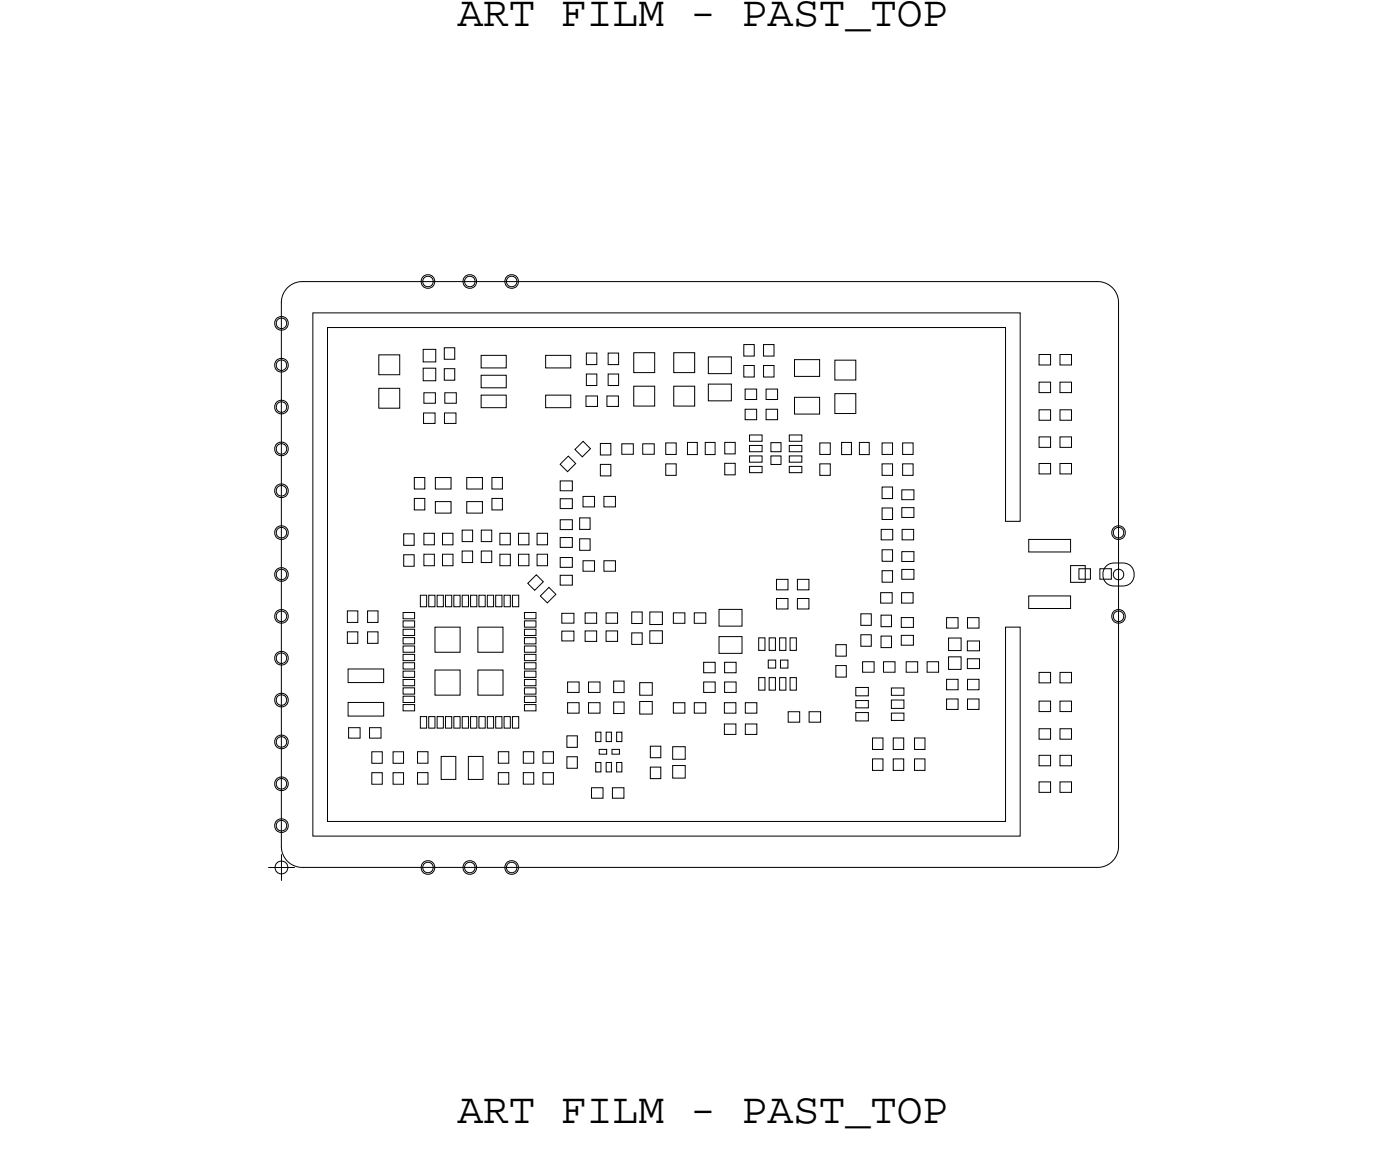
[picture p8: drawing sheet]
<svg xmlns="http://www.w3.org/2000/svg" width="67mm" height="55mm" viewBox="0 0 67 55" stroke-linecap="round" stroke-linejoin="round" font-family="sans-serif">
<defs><g id="words">
<g font-size="2.1">
<text x="21.9" y="1.2">ART FILM - PAST_TOP</text>
<text x="21.9" y="53.7">ART FILM - PAST_TOP</text>
</g>
</g></defs>
<!-- layer: Board Outline -->
<path d="M13.4 14.5v25.9zM14.4 13.5h38.1zM14.4 13.5a1 1 0 0 0-1 1M52.5 13.5a1 1 0 0 1 1 1M53.5 14.5v25.9zM13.4 40.4a1 1 0 0 0 1 1M14.4 41.4h38.1zM53.5 40.4a1 1 0 0 1-1 1" fill="none" stroke="#000" stroke-width=".05"/>
<!-- layer: Components -->
<path d="M20.8 30h1.2v1.2h-1.2zM20.8 32h1.2v1.2h-1.2zM22.8 30h1.2v1.2h-1.2zM22.8 32h1.2v1.2h-1.2z" fill="none" stroke="#000" stroke-width=".05"/>
<!-- layer: Nets -->
<g fill="none" stroke="#000" stroke-width=".05">
<path d="M13.2 15.2l.3-.1 .2 .1 .1 .2-.1 .3-.2 .1-.3-.1-.1-.3zM13.2 19.2l.3-.1 .2 .1 .1 .2-.1 .3-.2 .1-.3-.1-.1-.3zM13.2 17.2l.3-.1 .2 .1 .1 .2-.1 .3-.2 .1-.3-.1-.1-.3zM13.3 15.3l.2-.1 .1 .1 .1 .1-.1 .2-.1 .1-.2-.1-.1-.2zM13.3 19.3l.2-.1 .1 .1 .1 .1-.1 .2-.1 .1-.2-.1-.1-.2zM13.3 17.3l.2-.1 .1 .1 .1 .1-.1 .2-.1 .1-.2-.1-.1-.2zM18.1 17h1v.9h-1zM18.1 18.6h1v.9h-1zM20.2 13.2l.2-.1 .3 .1 .1 .2-.1 .3-.3 .1-.2-.1-.1-.3zM20.2 17.6h.6v.6h-.6zM20.2 16.7h.6v.6h-.6zM20.2 19.7h.6v.5h-.6z"/>
<path d="M20.3 18.8h.5v.5h-.5zM20.3 13.3l.1-.1 .2 .1 .1 .1-.1 .2-.2 .1-.1-.1-.1-.2zM21.2 17.6h.5v.6h-.5zM21.2 16.6h.5v.6h-.5zM21.2 19.7h.6v.5h-.6zM21.3 18.8h.5v.5h-.5zM22.2 13.2l.3-.1 .2 .1 .1 .2-.1 .3-.2 .1-.3-.1-.1-.3zM22.3 13.3l.2-.1 .1 .1 .1 .1-.1 .2-.1 .1-.2-.1-.1-.2zM23 17h1.2v.6h-1.2zM23 18.9h1.2v.6h-1.2zM23 17.9h1.2v.6h-1.2zM24.2 13.2l.3-.1 .2 .1 .1 .2-.1 .3-.2 .1-.3-.1-.1-.3z"/>
<path d="M24.3 13.3l.2-.1 .1 .1 .1 .1-.1 .2-.1 .1-.2-.1-.1-.2zM26.1 17h1.2v.6h-1.2zM26.1 18.9h1.2v.6h-1.2zM28 18.9h.6v.5h-.6zM28 16.9h.5v.5h-.5zM28 17.9h.5v.5h-.5zM29 18.9h.6v.5h-.6zM29.1 16.9h.5v.5h-.5zM29.1 17.9h.5v.5h-.5zM30.3 16.9h1v.9h-1zM30.3 18.5h1v.9h-1zM32.2 18.5h1v.9h-1z"/>
<path d="M32.2 16.9h1v.9h-1zM33.8 18.4h1.1v.8h-1.1zM33.8 17.1h1.1v.8h-1.1zM35.5 17.5h.5v.5h-.5zM35.5 16.5h.5v.5h-.5zM35.6 18.6h.6v.5h-.6zM35.6 19.6h.6v.5h-.6zM36.5 17.5h.5v.5h-.5zM36.5 16.5h.5v.5h-.5zM36.6 18.6h.6v.5h-.6zM36.6 19.6h.6v.5h-.6zM38 17.2h1.2v.8h-1.2z"/>
<path d="M38 19h1.2v.8h-1.2zM39.9 17.2h1v1h-1zM39.9 18.8h1v1h-1zM49.7 16.9h.5v.5h-.5zM49.7 19.6h.5v.5h-.5zM49.7 18.3h.5v.5h-.5zM50.7 16.9h.5v.5h-.5zM50.7 19.6h.5v.5h-.5zM50.7 18.3h.5v.5h-.5zM13.2 39.2l.3-.1 .2 .1 .1 .2-.1 .3-.2 .1-.3-.1-.1-.3zM13.2 33.2l.3-.1 .2 .1 .1 .2-.1 .3-.2 .1-.3-.1-.1-.3zM13.2 35.2l.3-.1 .2 .1 .1 .2-.1 .3-.2 .1-.3-.1-.1-.3z"/>
<path d="M13.2 31.2l.3-.1 .2 .1 .1 .2-.1 .3-.2 .1-.3-.1-.1-.3zM13.2 29.2l.3-.1 .2 .1 .1 .2-.1 .3-.2 .1-.3-.1-.1-.3zM13.2 27.2l.3-.1 .2 .1 .1 .2-.1 .3-.2 .1-.3-.1-.1-.3zM13.2 25.2l.3-.1 .2 .1 .1 .2-.1 .3-.2 .1-.3-.1-.1-.3zM13.2 21.2l.3-.1 .2 .1 .1 .2-.1 .3-.2 .1-.3-.1-.1-.3zM13.2 23.2l.3-.1 .2 .1 .1 .2-.1 .3-.2 .1-.3-.1-.1-.3zM13.2 37.2l.3-.1 .2 .1 .1 .2-.1 .3-.2 .1-.3-.1-.1-.3zM13.3 39.3l.2-.1 .1 .1 .1 .1-.1 .2-.1 .1-.2-.1-.1-.2zM13.3 33.3l.2-.1 .1 .1 .1 .1-.1 .2-.1 .1-.2-.1-.1-.2zM13.3 35.3l.2-.1 .1 .1 .1 .1-.1 .2-.1 .1-.2-.1-.1-.2zM13.3 31.3l.2-.1 .1 .1 .1 .1-.1 .2-.1 .1-.2-.1-.1-.2zM13.3 29.3l.2-.1 .1 .1 .1 .1-.1 .2-.1 .1-.2-.1-.1-.2z"/>
<path d="M13.3 27.3l.2-.1 .1 .1 .1 .1-.1 .2-.1 .1-.2-.1-.1-.2zM13.3 25.3l.2-.1 .1 .1 .1 .1-.1 .2-.1 .1-.2-.1-.1-.2zM13.3 21.3l.2-.1 .1 .1 .1 .1-.1 .2-.1 .1-.2-.1-.1-.2zM13.3 23.3l.2-.1 .1 .1 .1 .1-.1 .2-.1 .1-.2-.1-.1-.2zM13.3 37.3l.2-.1 .1 .1 .1 .1-.1 .2-.1 .1-.2-.1-.1-.2zM16.6 30.2h.5v.5h-.5zM16.6 29.2h.5v.5h-.5zM16.6 33.6h1.7v.6h-1.7zM16.6 32h1.7v.6h-1.7zM16.7 34.8h.5v.5h-.5zM17.6 30.2h.5v.5h-.5zM17.6 29.2h.5v.5h-.5z"/>
<path d="M17.7 34.8h.5v.5h-.5zM17.8 36.9h.5v.6h-.5zM17.8 35.9h.5v.6h-.5zM18.8 35.9h.5v.6h-.5zM18.8 36.9h.5v.6h-.5zM19.3 33.3h.5v.3h-.5zM19.3 30.1h.5v.3h-.5zM19.3 32.9h.5v.3h-.5zM19.3 32.5h.5v.3h-.5zM19.3 33.7h.5v.3h-.5zM19.3 30.9h.5v.3h-.5zM19.3 30.5h.5v.3h-.5z"/>
<path d="M19.3 31.7h.5v.3h-.5zM19.3 31.3h.5v.3h-.5zM19.3 29.7h.5v.3h-.5zM19.3 29.3h.5v.3h-.5zM19.3 32.1h.5v.3h-.5zM19.3 26.5h.5v.6h-.5zM19.3 25.5h.5v.6h-.5zM19.8 22.8h.5v.6h-.5zM19.8 23.8h.5v.6h-.5zM20 35.9h.5v.6h-.5zM20 36.9h.5v.6h-.5zM20.1 34.2h.3v.6h-.3z"/>
<path d="M20.1 28.4h.3v.6h-.3zM20.3 26.5h.5v.5h-.5zM20.3 25.5h.5v.5h-.5zM20.5 28.4h.3v.6h-.3zM20.5 34.2h.3v.6h-.3zM20.8 22.8h.8v.6h-.8zM20.8 24h.8v.5h-.8zM20.9 34.2h.3v.6h-.3zM20.9 28.4h.3v.6h-.3zM21.1 36.1h.7v1.1h-.7zM21.1 26.5h.5v.5h-.5zM21.1 25.5h.5v.5h-.5z"/>
<path d="M21.3 34.2h.3v.6h-.3zM21.3 28.4h.3v.6h-.3zM21.7 34.2h.3v.6h-.3zM21.7 28.4h.3v.6h-.3zM22.1 26.3h.5v.6h-.5zM22.1 25.3h.5v.6h-.5zM22.1 34.2h.3v.6h-.3zM22.1 28.4h.3v.6h-.3zM22.3 22.8h.8v.6h-.8zM22.3 24h.8v.5h-.8zM22.4 36.1h.7v1.1h-.7zM22.5 34.2h.3v.6h-.3z"/>
<path d="M22.5 28.4h.3v.6h-.3zM22.9 28.4h.3v.6h-.3zM22.9 34.2h.3v.6h-.3zM23 26.3h.5v.6h-.5zM23 25.3h.5v.6h-.5zM23.3 28.4h.3v.6h-.3zM23.3 34.2h.3v.6h-.3zM23.5 22.8h.5v.6h-.5zM23.5 23.8h.5v.6h-.5zM23.7 34.2h.3v.6h-.3zM23.7 28.4h.3v.6h-.3zM23.8 35.9h.5v.6h-.5z"/>
<path d="M23.8 36.9h.5v.6h-.5zM23.9 26.5h.5v.5h-.5zM23.9 25.5h.5v.5h-.5zM24.1 28.4h.3v.6h-.3zM24.1 34.2h.3v.6h-.3zM24.5 28.4h.3v.6h-.3zM24.5 34.2h.3v.6h-.3zM24.8 26.5h.5v.5h-.5zM24.8 25.5h.5v.5h-.5zM25 35.9h.5v.6h-.5zM25 36.9h.5v.6h-.5zM25.1 32.9h.5v.3h-.5z"/>
<path d="M25.1 29.3h.5v.3h-.5zM25.1 30.1h.5v.3h-.5zM25.1 29.7h.5v.3h-.5zM25.1 33.3h.5v.3h-.5zM25.1 32.5h.5v.3h-.5zM25.1 32.1h.5v.3h-.5zM25.1 31.3h.5v.3h-.5zM25.1 30.9h.5v.3h-.5zM25.1 30.5h.5v.3h-.5zM25.1 31.7h.5v.3h-.5zM25.1 33.7h.5v.3h-.5zM25.2 27.9l.4-.4 .4 .3-.4 .4z"/>
<path d="M25.7 26.5h.5v.5h-.5zM25.7 25.5h.5v.5h-.5zM25.8 28.5l.4-.4 .4 .3-.4 .4zM25.9 35.9h.5v.6h-.5zM25.9 36.9h.5v.6h-.5zM26.8 27.5h.5v.5h-.5zM26.8 23h.5v.4h-.5zM26.8 23.8h.5v.5h-.5zM26.8 24.8h.5v.5h-.5zM26.8 25.7h.5v.5h-.5zM26.8 26.6h.5v.5h-.5zM26.8 30.2h.6v.4h-.6z"/>
<path d="M26.8 29.3h.6v.5h-.6zM27.1 35.2h.5v.5h-.5zM27.1 36.2h.5v.5h-.5zM27.1 32.6h.6v.5h-.6zM27.1 33.6h.6v.5h-.6zM27.2 21.8l.3 .3-.4 .4-.3-.3zM27.7 24.7h.5v.6h-.5zM27.7 25.7h.5v.6h-.5zM27.9 23.7h.5v.5h-.5zM27.9 26.8h.5v.5h-.5zM27.9 21.1l.3 .3-.4 .4-.3-.3zM28 30.1h.5v.5h-.5z"/>
<path d="M28 29.3h.5v.5h-.5zM28.1 33.6h.6v.5h-.6zM28.1 32.6h.6v.5h-.6zM28.3 37.6h.5v.5h-.5zM28.5 36.4h.2v.5h-.2zM28.5 35h.2v.4h-.2zM28.7 21.2h.5v.5h-.5zM28.7 22.2h.5v.5h-.5zM28.9 26.8h.5v.5h-.5zM28.9 23.7h.5v.5h-.5zM29 29.3h.5v.5h-.5zM29 30.1h.5v.5h-.5z"/>
<path d="M29 36.4h.2v.5h-.2zM29 35h.2v.4h-.2zM29.3 37.6h.5v.5h-.5zM29.3 33.5h.5v.6h-.5zM29.3 32.5h.5v.6h-.5zM29.5 36.4h.2v.5h-.2zM29.5 35h.2v.4h-.2zM29.7 21.2h.6v.5h-.6zM30.2 29.2h.5v.6h-.5zM30.2 30.2h.5v.6h-.5zM30.6 33.5h.6v.6h-.6zM30.6 32.6h.6v.6h-.6z"/>
<path d="M30.7 21.2h.6v.5h-.6zM31.1 29.2h.6v.6h-.6zM31.1 30.1h.6v.6h-.6zM31.1 36.7h.5v.5h-.5zM31.1 35.7h.5v.5h-.5zM31.8 21.2h.5v.5h-.5zM31.8 22.2h.5v.5h-.5zM32.1 36.6h.6v.6h-.6zM32.1 35.7h.6v.6h-.6zM32.2 33.6h.5v.5h-.5zM32.2 29.3h.5v.5h-.5zM32.9 21.1h.4v.6h-.4z"/>
<path d="M33.2 33.6h.5v.5h-.5zM33.2 29.3h.5v.5h-.5zM33.6 32.6h.6v.5h-.6zM33.6 31.6h.6v.5h-.6zM33.7 21.1h.5v.6h-.5zM34.4 30.4h1.1v.8h-1.1zM34.4 29.1h1.1v.8h-1.1zM34.6 33.6h.6v.5h-.6zM34.6 34.6h.6v.5h-.6zM34.6 32.6h.6v.5h-.6zM34.6 31.6h.6v.5h-.6zM34.6 21.1h.5v.6h-.5z"/>
<path d="M34.6 22.1h.5v.6h-.5zM35.6 34.6h.6v.5h-.6zM35.6 33.6h.6v.5h-.6zM35.8 21.3h.6v.3h-.6zM35.8 20.8h.6v.3h-.6zM35.8 21.8h.6v.3h-.6zM35.8 22.3h.6v.3h-.6zM36.3 32.4h.3v.6h-.3zM36.3 30.5h.3v.6h-.3zM36.8 32.4h.3v.6h-.3zM36.8 30.5h.3v.6h-.3zM37.1 28.6h.6v.5h-.6z"/>
<path d="M37.1 27.7h.6v.5h-.6zM37.3 30.5h.3v.6h-.3zM37.3 32.4h.3v.6h-.3zM37.7 34h.5v.5h-.5zM37.7 20.8h.6v.3h-.6zM37.7 21.3h.6v.3h-.6zM37.7 21.8h.6v.3h-.6zM37.7 22.3h.6v.3h-.6zM37.8 30.5h.3v.6h-.3zM37.8 32.4h.3v.6h-.3zM38.1 28.6h.6v.5h-.6zM38.1 27.7h.6v.5h-.6z"/>
<path d="M38.7 34h.5v.5h-.5zM39.2 21.2h.5v.5h-.5zM39.2 22.2h.5v.5h-.5zM39.9 30.8h.5v.6h-.5zM39.9 31.8h.5v.6h-.5zM40.2 21.1h.5v.6h-.5zM40.9 34h.6v.4h-.6zM40.9 32.8h.6v.4h-.6zM40.9 33.5h.6v.3h-.6zM41.1 21.1h.4v.6h-.4zM41.1 30.3h.5v.6h-.5zM41.1 29.3h.5v.6h-.5z"/>
<path d="M41.2 31.6h.6v.5h-.6zM41.7 35.3h.5v.5h-.5zM41.7 36.3h.5v.5h-.5zM42.1 28.3h.5v.5h-.5zM42.1 30.4h.5v.5h-.5zM42.1 29.4h.5v.5h-.5zM42.1 25.3h.6v.5h-.6zM42.2 23.3h.5v.5h-.5zM42.2 27.3h.5v.5h-.5zM42.2 21.2h.5v.5h-.5zM42.2 24.3h.5v.5h-.5zM42.2 26.3h.5v.5h-.5z"/>
<path d="M42.2 22.2h.5v.5h-.5zM42.2 31.6h.6v.5h-.6zM42.6 33.4h.6v.4h-.6zM42.6 32.9h.6v.3h-.6zM42.6 34.1h.6v.3h-.6zM42.7 35.3h.5v.5h-.5zM42.7 36.3h.5v.5h-.5zM43.1 30.4h.5v.4h-.5zM43.1 29.5h.5v.5h-.5zM43.1 28.3h.5v.5h-.5zM43.1 23.4h.6v.5h-.6zM43.1 27.2h.6v.5h-.6z"/>
<path d="M43.1 24.3h.6v.4h-.6zM43.1 26.4h.6v.4h-.6zM43.1 25.3h.6v.5h-.6zM43.1 22.2h.5v.5h-.5zM43.1 21.2h.5v.5h-.5zM43.3 31.6h.6v.5h-.6zM43.7 35.3h.5v.5h-.5zM43.7 36.3h.5v.5h-.5zM44.3 31.6h.6v.5h-.6zM45.2 33.4h.6v.5h-.6zM45.2 29.5h.6v.5h-.6zM45.2 32.5h.6v.5h-.6z"/>
<path d="M45.3 30.5h.6v.6h-.6zM45.3 31.4h.6v.6h-.6zM46.2 30.6h.6v.5h-.6zM46.2 31.5h.6v.4h-.6zM46.2 29.5h.6v.5h-.6zM46.2 32.5h.6v.5h-.6zM46.2 33.4h.6v.5h-.6zM49.2 25.8h2v.6h-2zM49.2 28.5h2v.6h-2zM49.7 20.9h.5v.5h-.5zM49.7 22.1h.5v.5h-.5zM49.7 32.1h.5v.5h-.5z"/>
<path d="M49.7 34.8h.5v.5h-.5zM49.7 33.5h.5v.5h-.5zM49.7 37.4h.5v.5h-.5zM49.7 36.1h.5v.5h-.5zM50.7 20.9h.5v.5h-.5zM50.7 22.1h.5v.5h-.5zM50.7 32.1h.5v.5h-.5zM50.7 34.8h.5v.5h-.5zM50.7 33.5h.5v.5h-.5zM50.7 37.4h.5v.5h-.5zM50.7 36.1h.5v.5h-.5zM51.2 27h.7v.8h-.7z"/>
<path d="M51.6 27.2h.5v.5h-.5zM52.6 27.2h.5v.5h-.5zM52.9 27a.93 .93 0 0 1 1.3 .3v.3a.85 .85 0 0 1-1.5 0v-.3zM53.2 25.2l.2-.1 .3 .1 .1 .2-.1 .3-.3 .1-.2-.1-.1-.3zM53.2 29.2l.2-.1 .3 .1 .1 .2-.1 .3-.3 .1-.2-.1-.1-.3zM53.3 27.3l.1-.1 .2 .1 .1 .1-.1 .2-.2 .1-.1-.1-.1-.2zM53.3 25.3l.1-.1 .2 .1 .1 .1-.1 .2-.2 .1-.1-.1-.1-.2zM53.3 29.3l.1-.1 .2 .1 .1 .1-.1 .2-.2 .1-.1-.1-.1-.2zM20.2 41.2l.2-.1 .3 .1 .1 .2-.1 .3-.3 .1-.2-.1-.1-.3zM20.3 41.3l.1-.1 .2 .1 .1 .1-.1 .2-.2 .1-.1-.1-.1-.2zM22.2 41.2l.3-.1 .2 .1 .1 .2-.1 .3-.2 .1-.3-.1-.1-.3zM22.3 41.3l.2-.1 .1 .1 .1 .1-.1 .2-.1 .1-.2-.1-.1-.2z"/>
<path d="M24.2 41.2l.3-.1 .2 .1 .1 .2-.1 .3-.2 .1-.3-.1-.1-.3zM24.3 41.3l.2-.1 .1 .1 .1 .1-.1 .2-.1 .1-.2-.1-.1-.2z"/>
</g>
<!-- layer: Drawing Origin -->
<path d="M12.8 41.4h1.3M13.2 41.2l.3-.1 .2 .1 .1 .2-.1 .3-.2 .1-.3-.1-.1-.3zM13.5 40.8v1.3" fill="none" stroke="#000" stroke-width=".05"/>
<!-- layer: All Others -->
<path d="M15 15h33.8v9.9h-.7v-9.3h-32.5v23.7h32.5v-9.3h.7v9.9h-33.8zM28.6 35.8h.4v.2h-.4zM29.2 35.8h.4v.2h-.4zM36.7 31.5h.4v.4h-.4zM36.8 21.2h.5v.4h-.5zM36.8 21.8h.5v.4h-.5zM37.3 31.5h.4v.4h-.4z" fill="none" stroke="#000" stroke-width=".05"/>
<use href="#words"/>
</svg>
